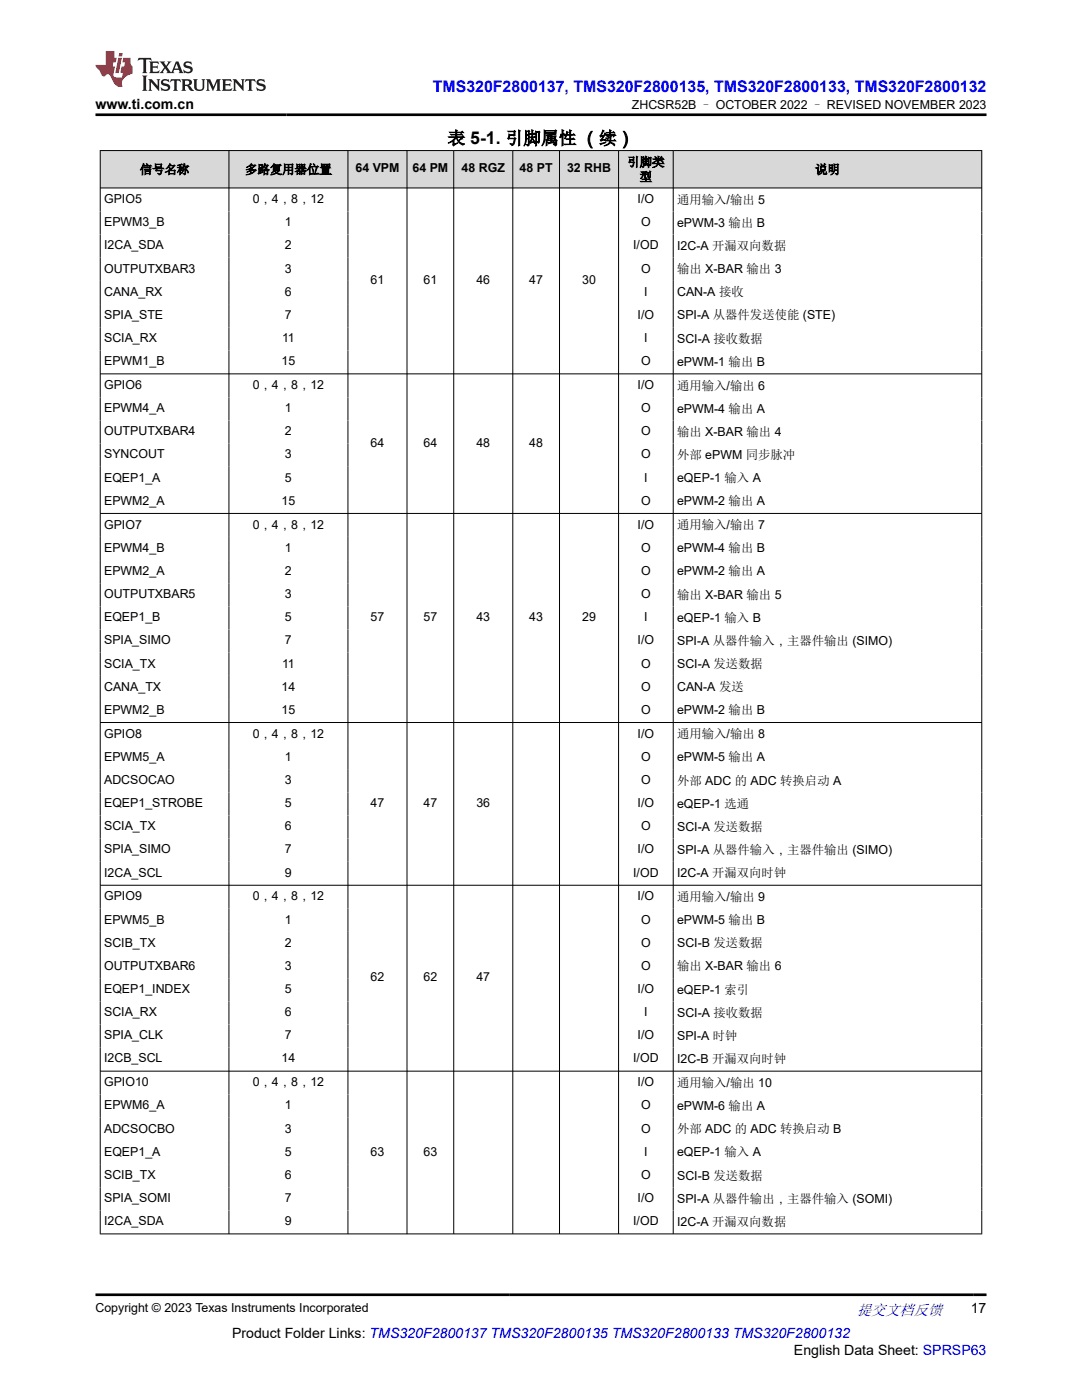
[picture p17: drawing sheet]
<svg xmlns="http://www.w3.org/2000/svg" width="216mm" height="279mm" viewBox="0 0 216 279" stroke-linecap="round" stroke-linejoin="round" font-family="sans-serif">
<defs><g id="words">
<text font-size="3.5" x="89.3" y="28.8">表 5-1. 引脚属性 （续）</text>
<text font-size="3.2" fill="#00f" x="86.4" y="18.3">TMS320F2800137, TMS320F2800135, TMS320F2800133, TMS320F2800132</text>
<text font-size="3" fill="#00f" x="171" y="262.4">提交文档反馈</text>
<g font-size="2.8">
<text x="19" y="21.7">www.ti.com.cn</text>
<text x="193.7" y="262.1">17</text>
<text x="46.3" y="266.9">Product Folder Links: TMS320F2800137 TMS320F2800135 TMS320F2800133 TMS320F2800132</text>
<text x="158.4" y="270.3">English Data Sheet: SPRSP63</text>
</g>
<g font-size="2.5">
<text x="126.1" y="21.8">ZHCSR52B – OCTOBER 2022 – REVISED NOVEMBER 2023</text>
<text x="27.9" y="34.7">信号名称</text>
<text x="48.9" y="34.7">多路复用器位置</text>
<text x="70.9" y="34.4">64 VPM</text>
<text x="82.3" y="34.4">64 PM</text>
<text x="92.1" y="34.4">48 RGZ</text>
<text x="103.7" y="34.4">48 PT</text>
<text x="113.1" y="34.4">32 RHB</text>
<text x="125.2" y="33.2">引脚类</text>
<text x="162.6" y="34.7">说明</text>
<text x="20.8" y="40.5">GPIO5</text>
<text x="50.4" y="40.5">0，4，8，12</text>
<text x="127.2" y="40.5">I/O</text>
<text x="127.6" y="36.1">型</text>
<text x="135.1" y="40.6">通用输入/输出 5</text>
<text x="20.8" y="45.1">EPWM3_B</text>
<text x="56.9" y="45.1">1</text>
<text x="127.9" y="45.1">O</text>
<text x="135.1" y="45.3">ePWM-3 输出 B</text>
<text x="20.8" y="49.8">I2CA_SDA</text>
<text x="56.9" y="49.8">2</text>
<text x="126.3" y="49.8">I/OD</text>
<text x="135.1" y="49.9">I2C-A 开漏双向数据</text>
<text x="20.8" y="54.4">OUTPUTXBAR3</text>
<text x="20.8" y="59">CANA_RX</text>
<text x="56.9" y="54.4">3</text>
<text x="56.9" y="59">6</text>
<text x="73.9" y="56.7">61</text>
<text x="84.5" y="56.7">61</text>
<text x="95.1" y="56.7">46</text>
<text x="105.6" y="56.7">47</text>
<text x="116.2" y="56.7">30</text>
<text x="127.9" y="54.4">O</text>
<text x="128.5" y="59">I</text>
<text x="135.1" y="54.5">输出 X-BAR 输出 3</text>
<text x="135.1" y="59.1">CAN-A 接收</text>
<text x="20.8" y="63.6">SPIA_STE</text>
<text x="56.9" y="63.6">7</text>
<text x="127.2" y="63.6">I/O</text>
<text x="135.1" y="63.8">SPI-A 从器件发送使能 (STE)</text>
<text x="20.8" y="68.3">SCIA_RX</text>
<text x="56.3" y="68.3">11</text>
<text x="128.5" y="68.3">I</text>
<text x="135.1" y="68.4">SCI-A 接收数据</text>
<text x="20.8" y="72.9">EPWM1_B</text>
<text x="20.8" y="77.6">GPIO6</text>
<text x="50.4" y="77.6">0，4，8，12</text>
<text x="56.2" y="72.9">15</text>
<text x="127.2" y="77.6">I/O</text>
<text x="127.9" y="72.9">O</text>
<text x="135.1" y="73">ePWM-1 输出 B</text>
<text x="135.1" y="77.7">通用输入/输出 6</text>
<text x="20.8" y="82.2">EPWM4_A</text>
<text x="56.9" y="82.2">1</text>
<text x="127.9" y="82.2">O</text>
<text x="135.1" y="82.4">ePWM-4 输出 A</text>
<text x="20.8" y="86.9">OUTPUTXBAR4</text>
<text x="56.9" y="86.9">2</text>
<text x="73.9" y="89.2">64</text>
<text x="84.5" y="89.2">64</text>
<text x="95.1" y="89.2">48</text>
<text x="105.6" y="89.2">48</text>
<text x="127.9" y="86.9">O</text>
<text x="135.1" y="87">输出 X-BAR 输出 4</text>
<text x="20.8" y="91.5">SYNCOUT</text>
<text x="56.9" y="91.5">3</text>
<text x="127.9" y="91.5">O</text>
<text x="135.1" y="91.6">外部 ePWM 同步脉冲</text>
<text x="20.8" y="96.1">EQEP1_A</text>
<text x="20.8" y="100.7">EPWM2_A</text>
<text x="56.2" y="100.7">15</text>
<text x="56.9" y="96.1">5</text>
<text x="127.9" y="100.7">O</text>
<text x="128.5" y="96.1">I</text>
<text x="135.1" y="96.2">eQEP-1 输入 A</text>
<text x="135.1" y="100.9">ePWM-2 输出 A</text>
<text x="20.8" y="105.5">GPIO7</text>
<text x="50.4" y="105.5">0，4，8，12</text>
<text x="127.2" y="105.5">I/O</text>
<text x="135.1" y="105.6">通用输入/输出 7</text>
<text x="20.8" y="110.1">EPWM4_B</text>
<text x="56.9" y="110.1">1</text>
<text x="127.9" y="110.1">O</text>
<text x="135.1" y="110.2">ePWM-4 输出 B</text>
<text x="20.8" y="114.7">EPWM2_A</text>
<text x="20.8" y="119.3">OUTPUTXBAR5</text>
<text x="56.9" y="114.7">2</text>
<text x="56.9" y="119.3">3</text>
<text x="127.9" y="114.7">O</text>
<text x="127.9" y="119.3">O</text>
<text x="135.1" y="114.8">ePWM-2 输出 A</text>
<text x="135.1" y="119.5">输出 X-BAR 输出 5</text>
<text x="20.8" y="124">EQEP1_B</text>
<text x="56.9" y="124">5</text>
<text x="73.9" y="124">57</text>
<text x="84.5" y="124">57</text>
<text x="95.1" y="124">43</text>
<text x="105.6" y="124">43</text>
<text x="116.2" y="124">29</text>
<text x="128.5" y="124">I</text>
<text x="135.1" y="124.1">eQEP-1 输入 B</text>
<text x="20.8" y="128.6">SPIA_SIMO</text>
<text x="56.9" y="128.6">7</text>
<text x="127.2" y="128.6">I/O</text>
<text x="135.1" y="128.7">SPI-A 从器件输入，主器件输出 (SIMO)</text>
<text x="20.8" y="133.2">SCIA_TX</text>
<text x="20.8" y="137.8">CANA_TX</text>
<text x="56.2" y="137.8">14</text>
<text x="56.3" y="133.2">11</text>
<text x="127.9" y="133.2">O</text>
<text x="127.9" y="137.8">O</text>
<text x="135.1" y="133.3">SCI-A 发送数据</text>
<text x="135.1" y="138">CAN-A 发送</text>
<text x="20.8" y="142.5">EPWM2_B</text>
<text x="56.2" y="142.5">15</text>
<text x="127.9" y="142.5">O</text>
<text x="135.1" y="142.6">ePWM-2 输出 B</text>
<text x="20.8" y="147.2">GPIO8</text>
<text x="50.4" y="147.2">0，4，8，12</text>
<text x="127.2" y="147.2">I/O</text>
<text x="135.1" y="147.3">通用输入/输出 8</text>
<text x="20.8" y="151.8">EPWM5_A</text>
<text x="56.9" y="151.8">1</text>
<text x="127.9" y="151.8">O</text>
<text x="135.1" y="152">ePWM-5 输出 A</text>
<text x="20.8" y="156.4">ADCSOCAO</text>
<text x="20.8" y="161.1">EQEP1_STROBE</text>
<text x="56.9" y="156.4">3</text>
<text x="56.9" y="161.1">5</text>
<text x="73.9" y="161.1">47</text>
<text x="84.5" y="161.1">47</text>
<text x="95.1" y="161.1">36</text>
<text x="127.2" y="161.1">I/O</text>
<text x="127.9" y="156.4">O</text>
<text x="135.1" y="156.6">外部 ADC 的 ADC 转换启动 A</text>
<text x="135.1" y="161.2">eQEP-1 选通</text>
<text x="20.8" y="165.7">SCIA_TX</text>
<text x="56.9" y="165.7">6</text>
<text x="127.9" y="165.7">O</text>
<text x="135.1" y="165.8">SCI-A 发送数据</text>
<text x="20.8" y="170.3">SPIA_SIMO</text>
<text x="56.9" y="170.3">7</text>
<text x="127.2" y="170.3">I/O</text>
<text x="135.1" y="170.4">SPI-A 从器件输入，主器件输出 (SIMO)</text>
<text x="20.8" y="174.9">I2CA_SCL</text>
<text x="20.8" y="179.7">GPIO9</text>
<text x="50.4" y="179.7">0，4，8，12</text>
<text x="56.9" y="174.9">9</text>
<text x="126.3" y="174.9">I/OD</text>
<text x="127.2" y="179.7">I/O</text>
<text x="135.1" y="175.1">I2C-A 开漏双向时钟</text>
<text x="135.1" y="179.8">通用输入/输出 9</text>
<text x="20.8" y="184.3">EPWM5_B</text>
<text x="56.9" y="184.3">1</text>
<text x="127.9" y="184.3">O</text>
<text x="135.1" y="184.4">ePWM-5 输出 B</text>
<text x="20.8" y="188.9">SCIB_TX</text>
<text x="56.9" y="188.9">2</text>
<text x="127.9" y="188.9">O</text>
<text x="135.1" y="189.1">SCI-B 发送数据</text>
<text x="20.8" y="193.6">OUTPUTXBAR6</text>
<text x="56.9" y="193.6">3</text>
<text x="73.9" y="195.9">62</text>
<text x="84.5" y="195.9">62</text>
<text x="95.1" y="195.9">47</text>
<text x="127.9" y="193.6">O</text>
<text x="135.1" y="193.7">输出 X-BAR 输出 6</text>
<text x="20.8" y="198.2">EQEP1_INDEX</text>
<text x="20.8" y="202.8">SCIA_RX</text>
<text x="56.9" y="198.2">5</text>
<text x="56.9" y="202.8">6</text>
<text x="127.2" y="198.2">I/O</text>
<text x="128.5" y="202.8">I</text>
<text x="135.1" y="198.3">eQEP-1 索引</text>
<text x="135.1" y="202.9">SCI-A 接收数据</text>
<text x="20.8" y="207.4">SPIA_CLK</text>
<text x="56.9" y="207.4">7</text>
<text x="127.2" y="207.4">I/O</text>
<text x="135.1" y="207.5">SPI-A 时钟</text>
<text x="20.8" y="212">I2CB_SCL</text>
<text x="56.2" y="212">14</text>
<text x="126.3" y="212">I/OD</text>
<text x="135.1" y="212.2">I2C-B 开漏双向时钟</text>
<text x="20.8" y="216.8">GPIO10</text>
<text x="20.8" y="221.4">EPWM6_A</text>
<text x="50.4" y="216.8">0，4，8，12</text>
<text x="56.9" y="221.4">1</text>
<text x="127.2" y="216.8">I/O</text>
<text x="127.9" y="221.4">O</text>
<text x="135.1" y="216.9">通用输入/输出 10</text>
<text x="135.1" y="221.5">ePWM-6 输出 A</text>
<text x="20.8" y="226">ADCSOCBO</text>
<text x="56.9" y="226">3</text>
<text x="127.9" y="226">O</text>
<text x="135.1" y="226.2">外部 ADC 的 ADC 转换启动 B</text>
<text x="20.8" y="230.7">EQEP1_A</text>
<text x="56.9" y="230.7">5</text>
<text x="73.9" y="230.7">63</text>
<text x="84.5" y="230.7">63</text>
<text x="128.5" y="230.7">I</text>
<text x="135.1" y="230.8">eQEP-1 输入 A</text>
<text x="20.8" y="235.3">SCIB_TX</text>
<text x="20.8" y="239.9">SPIA_SOMI</text>
<text x="56.9" y="235.3">6</text>
<text x="56.9" y="239.9">7</text>
<text x="127.2" y="239.9">I/O</text>
<text x="127.9" y="235.3">O</text>
<text x="135.1" y="235.4">SCI-B 发送数据</text>
<text x="20.8" y="244.5">I2CA_SDA</text>
<text x="56.9" y="244.5">9</text>
<text x="126.3" y="244.5">I/OD</text>
<text x="135.1" y="240">SPI-A 从器件输出，主器件输入 (SOMI)</text>
<text x="135.1" y="244.6">I2C-A 开漏双向数据</text>
<text x="19" y="261.8">Copyright © 2023 Texas Instruments Incorporated</text>
</g>
</g></defs>
<g fill="#d8d8d8">
<path d="M20 30h175.9v7.5h-175.9z" fill-rule="evenodd"/>
<path d="M20.1 30.1h25.5v7.3h-25.5z" fill-rule="evenodd"/>
<path d="M45.7 30.1h23.7v7.3h-23.7z" fill-rule="evenodd"/>
<path d="M69.5 30.1h11.7v7.3h-11.7z" fill-rule="evenodd"/>
<path d="M81.3 30.1h9.2v7.3h-9.2z" fill-rule="evenodd"/>
<path d="M90.6 30.1h11.7v7.3h-11.7z" fill-rule="evenodd"/>
<path d="M102.4 30.1h9.2v7.3h-9.2z" fill-rule="evenodd"/>
<path d="M111.7 30.1h11.7v7.3h-11.7z" fill-rule="evenodd"/>
<path d="M123.5 30.1h10.8v7.3h-10.8z" fill-rule="evenodd"/>
<path d="M134.4 30.1h61.4v7.3h-61.4z" fill-rule="evenodd"/>
</g>
<g fill="none" stroke="#000" stroke-width=".2">
<path d="M19.9 30h176.1M19.9 37.5h176.1M20 30v216.3M45.7 30v216.3M69.4 30v216.3M81.2 30v216.3M90.5 30v216.3M102.3 30v216.3M111.6 30v216.3M123.4 30v216.3M134.3 30v216.3M195.9 30v216.3"/>
<path d="M19.9 74.6h176.1M19.9 102.5h176.1M19.9 144.2h176.1M19.9 176.7h176.1M19.9 213.8h176.1M19.9 246.3h176.1"/>
</g>
<path d="M27.7 11.6l-.2 .5 .5-.2h.6v.1v2.2l-.2 .4h1l-.2-.4v-2.2v-.1h.5l.5 .2-.1-.5zM29.8 12.3l.2 .4v1.5l-.2 .4h1.9l.1-.6a1.08 1.08 0 0 1-1.3 .2v-.7h.6l.4 .2v-.7l-.4 .2h-.6v-.5l.2-.2a1 1 0 0 1 1 .3l-.1-.5zM31.8 12.3l1 1.1-1 1.2h.9l-.2-.2 .4-.8 .5 .8-.2 .2h1.6l-.2-.2 .1-.5h1l.1 .5-.1 .2h.9l-.2-.3-.8-2h-.5l-1 2.2-.8-1.1 .9-1.1h-.8l.2 .2-.5 .6-.3-.6 .1-.2zM35.2 12.7l.4 1h-.8zM36.8 12.4a.65 .65 0 0 0-.2 .7 .65 .65 0 0 0 .6 .5l.7 .1 .1 .3a.79 .79 0 0 1-.7 .4 .79 .79 0 0 1-.7-.5l.1 .7 .2-.1a.93 .93 0 0 0 1.1 .1 .93 .93 0 0 0 .4-1 1.46 1.46 0 0 0-1.2-.6l-.1-.3a1.09 1.09 0 0 1 1.2 .2l-.2-.6-.1 .1-.6-.2zM28.4 15.1l.2 .4v2.2l-.2 .4h1l-.2-.4v-2.2l.2-.4zM29.6 15.8l.2 .4v1.5l-.2 .4h.8l-.3-.4v-1.3l1.7 1.8v-2l.2-.4h-.8l.2 .2 .1 1.1-1.2-1.3zM32.3 15.9a.65 .65 0 0 0-.2 .8 .65 .65 0 0 0 .7 .4l.6 .2 .1 .2a.79 .79 0 0 1-.7 .4 .79 .79 0 0 1-.7-.5l.1 .7 .2-.1a.93 .93 0 0 0 1.1 .1 .93 .93 0 0 0 .4-.9 1.46 1.46 0 0 0-1.2-.6l-.1-.4a1.09 1.09 0 0 1 1.2 .2l-.2-.6-.1 .1-.6-.1zM34.1 15.8l-.1 .6a.63 .63 0 0 1 .7-.3l.1 1.6-.3 .4h1l-.2-.4v-1.6a.66 .66 0 0 1 .8 .3l-.1-.6zM36.2 15.8l.2 .4v1.5l-.2 .4h.9l-.2-.2v-.7h.5l.1 .2a.79 .79 0 0 0 1.2 .6l-1-.9a.61 .61 0 0 0 .6-.6 .61 .61 0 0 0-.5-.7zM36.9 16.1h.2a.47 .47 0 0 1 .5 .1 .47 .47 0 0 1 .1 .5l-.2 .1-.6 .1zM38.5 15.8l.2 .2a2.27 2.27 0 0 0 .4 2 1.04 1.04 0 0 0 1.7-.7v-1.3l.2-.2h-.8l.2 .4v1.1a.6 .6 0 0 1-.6 .6 .6 .6 0 0 1-.6-.6v-1.1l.3-.4zM41.1 15.8l.2 .4v1.5l-.2 .4h.7l-.2-.4v-1.4l.9 1.9 .8-1.9v1.4l-.2 .4h1l-.3-.4v-1.5l.3-.4h-.8l-.7 1.5-.7-1.5zM44.3 15.8l.2 .4v1.5l-.2 .4h1.9l.1-.6a1.09 1.09 0 0 1-1.3 .2v-.7h.6l.4 .2v-.6l-.4 .2h-.6v-.6l.2-.1a1.01 1.01 0 0 1 1 .3l-.1-.6zM46.4 15.8l.3 .4v1.5l-.3 .4h.8l-.2-.4v-1.3l1.6 1.8v-2l.2-.4h-.7l.2 .2v1.1l-1.2-1.3zM49 15.8l-.1 .6a.63 .63 0 0 1 .8-.3v1.6l-.3 .4h1l-.2-.4v-1.6a.66 .66 0 0 1 .8 .3l-.1-.6zM51.4 15.9a.65 .65 0 0 0-.2 .8 .65 .65 0 0 0 .6 .4l.6 .2 .2 .2a.79 .79 0 0 1-.8 .4 .79 .79 0 0 1-.6-.5l.1 .7 .2-.1a.93 .93 0 0 0 1 .1 .93 .93 0 0 0 .5-.9 1.46 1.46 0 0 0-1.3-.6l-.1-.4a1.09 1.09 0 0 1 1.3 .2l-.2-.6-.2 .1-.5-.1z" fill="#231f20"/>
<path d="M21.1 10.2v2.8h-2.1l.1 .3 .9 1a.95 .95 0 0 0 .9 .9 .59 .59 0 0 1 .6-.4 .59 .59 0 0 1 .5 .4l.4 .7a1.59 1.59 0 0 0 2.1 1.4 1.61 1.61 0 0 1 1-2.3l1-.3-.1-1.5a1.59 1.59 0 0 1-.4-1.7h-1.4l-.2 .9h.5l-.1 .9h-.5l-.2 1v.2l.4 .1-.2 .9h-.6a.73 .73 0 0 1-1.1-.7l.3-1.5h-.5l.2-.9h.5l.2-.9h-.5v-1.3zM23.6 11.5l-.6 3.1h.7l.6-3.1zM23.8 10.6l-.1 .6h.7l.1-.6z" fill="#ed1c24"/>
<path d="M19 22.9h177.8M19 258.4h177.8" fill="none" stroke="#000" stroke-width=".53"/>
<use href="#words"/>
</svg>
